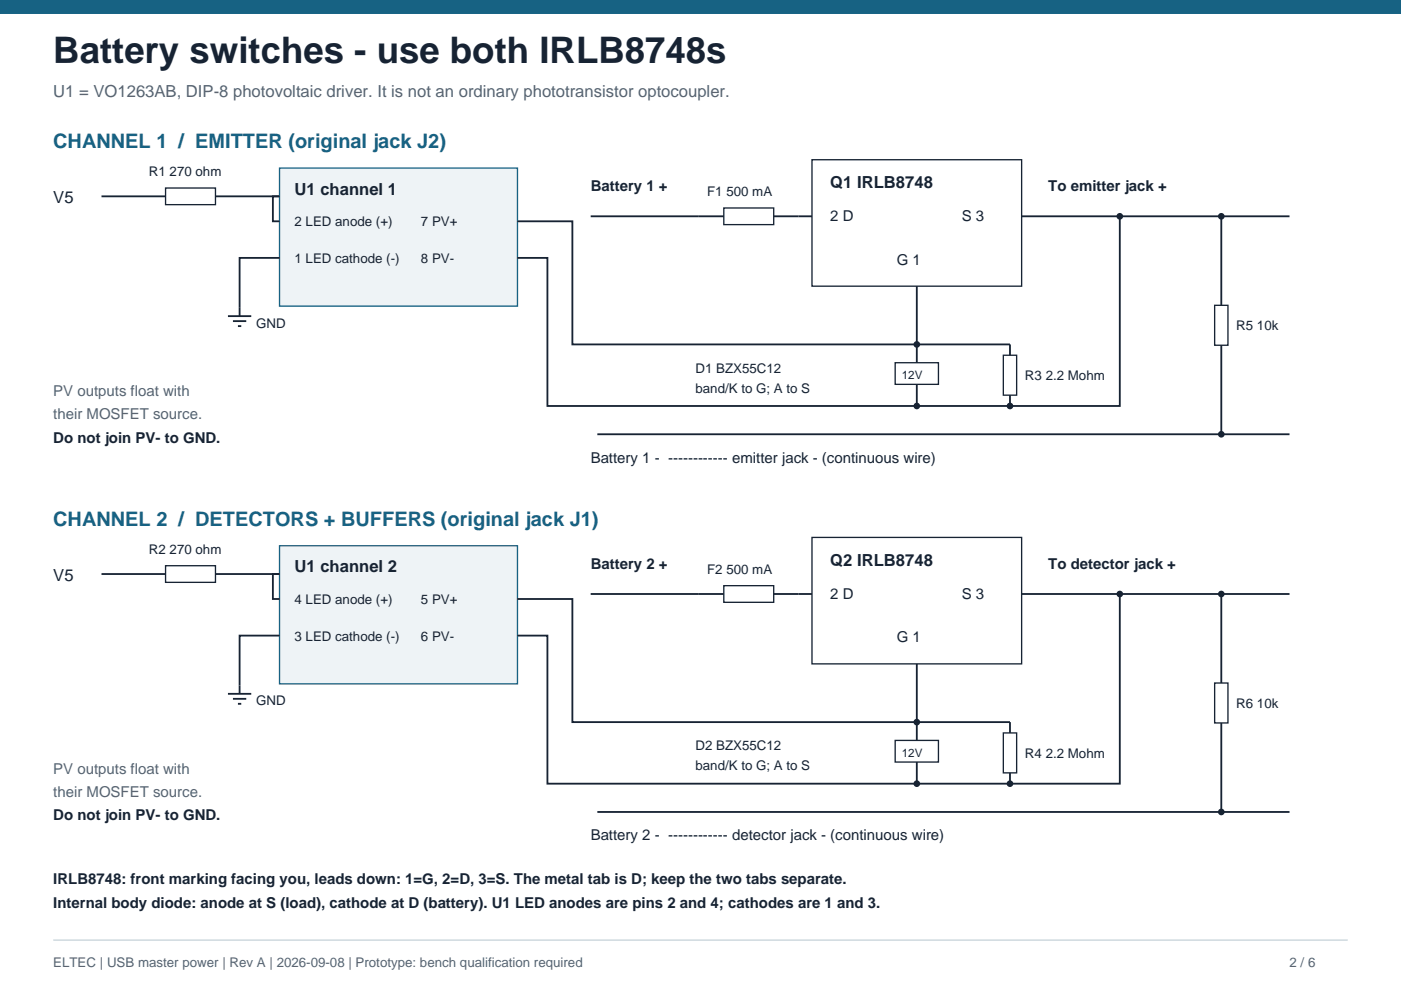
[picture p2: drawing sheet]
<svg xmlns="http://www.w3.org/2000/svg" width="297mm" height="210mm" viewBox="0 0 297 210" stroke-linecap="round" stroke-linejoin="round" font-family="sans-serif">
<defs><g id="words">
<text font-size="7.8" fill="#172333" x="11.3" y="13.4">Battery switches - use both IRLB8748s</text>
<g font-size="4.2" fill="#176283">
<text x="11.3" y="31.4">CHANNEL 1 / EMITTER (original jack J2)</text>
<text x="11.3" y="111.5">CHANNEL 2 / DETECTORS + BUFFERS (original jack J1)</text>
</g>
<text font-size="3.5" fill="#536574" x="11.3" y="20.5">U1 = VO1263AB, DIP-8 photovoltaic driver. It is not an ordinary phototransistor optocoupler.</text>
<g font-size="3.5" fill="#172333">
<text x="62.4" y="41.3">U1 channel 1</text>
<text x="176" y="39.9">Q1 IRLB8748</text>
<text x="11.3" y="43">V5</text>
<text x="176" y="119.9">Q2 IRLB8748</text>
<text x="11.3" y="123.1">V5</text>
<text x="62.4" y="121.4">U1 channel 2</text>
</g>
<g font-size="3.2" fill="#172333">
<text x="125.2" y="40.6">Battery 1 +</text>
<text x="222.2" y="40.6">To emitter jack +</text>
<text x="176" y="46.9">2 D</text>
<text x="203.9" y="46.9">S 3</text>
<text x="190.1" y="56.1">G 1</text>
<text x="11.3" y="93.8">Do not join PV- to GND.</text>
<text x="125.2" y="98.1">Battery 1 - ------------ emitter jack - (continuous wire)</text>
<text x="125.2" y="120.7">Battery 2 +</text>
<text x="222.2" y="120.7">To detector jack +</text>
<text x="176" y="127">2 D</text>
<text x="203.9" y="127">S 3</text>
<text x="190.1" y="136.2">G 1</text>
<text x="11.3" y="173.9">Do not join PV- to GND.</text>
<text x="125.2" y="178.2">Battery 2 - ------------ detector jack - (continuous wire)</text>
<text x="11.3" y="187.3">IRLB8748: front marking facing you, leads down: 1=G, 2=D, 3=S. The metal tab is D; keep the two tabs separate.</text>
<text x="11.3" y="192.6">Internal body diode: anode at S (load), cathode at D (battery). U1 LED anodes are pins 2 and 4; cathodes are 1 and 3.</text>
</g>
<g font-size="3.2" fill="#536574">
<text x="11.3" y="84">PV outputs float with</text>
<text x="11.3" y="88.9">their MOSFET source.</text>
<text x="11.3" y="164">PV outputs float with</text>
<text x="11.3" y="169">their MOSFET source.</text>
</g>
<g font-size="2.8" fill="#172333">
<text x="31.6" y="37.4">R1 270 ohm</text>
<text x="149.9" y="41.6">F1 500 mA</text>
<text x="62.4" y="48">2 LED anode (+)</text>
<text x="89.3" y="48">7 PV+</text>
<text x="62.4" y="55.7">1 LED cathode (-)</text>
<text x="89.3" y="55.7">8 PV-</text>
<text x="54.3" y="69.5">GND</text>
<text x="262.1" y="70">R5 10k</text>
<text x="147.5" y="79">D1 BZX55C12</text>
<text x="147.5" y="83.3">band/K to G; A to S</text>
<text x="217.3" y="80.6">R3 2.2 Mohm</text>
<text x="31.6" y="117.5">R2 270 ohm</text>
<text x="149.9" y="121.7">F2 500 mA</text>
<text x="62.4" y="128.1">4 LED anode (+)</text>
<text x="89.3" y="128.1">5 PV+</text>
<text x="62.4" y="135.8">3 LED cathode (-)</text>
<text x="89.3" y="135.8">6 PV-</text>
<text x="54.3" y="149.6">GND</text>
<text x="262.1" y="150.1">R6 10k</text>
<text x="147.5" y="159.1">D2 BZX55C12</text>
<text x="217.3" y="160.7">R4 2.2 Mohm</text>
<text x="147.5" y="163.3">band/K to G; A to S</text>
</g>
<g font-size="2.8" fill="#536574">
<text x="11.3" y="205">ELTEC | USB master power | Rev A | 2026-09-08 | Prototype: bench qualification required</text>
<text x="273.4" y="205">2 / 6</text>
</g>
<g font-size="2.5" fill="#172333">
<text x="191.2" y="80.4">12V</text>
<text x="191.2" y="160.5">12V</text>
</g>
</g></defs>
<path d="M0 0h297v2.8h-297z" fill-rule="evenodd" fill="#176283" stroke="#176283" stroke-width=".28"/>
<path d="M11.3 199.3h274.5" fill="none" stroke="#b6c6ce" stroke-width=".21"/>
<path d="M21.5 41.6h13.6M45.7 41.6h13.6" fill="none" stroke="#172333" stroke-width=".39"/>
<path d="M35.1 39.9h10.6v3.5h-10.6z" fill="none" stroke="#172333" stroke-width=".28"/>
<path d="M59.3 35.6h50.4v29.3h-50.4z" fill-rule="evenodd" fill="#eef3f6" stroke="#176283" stroke-width=".28"/>
<path d="M59.3 41.6h-1.4v5.3h1.4M59.3 54.7h-8.5v12.3M109.7 46.9h11.7v26.1h73v-12.3M125.2 45.9h28.3M164 45.9h8.2M216.6 45.9h56.8M237.4 45.9v40.2h-121.3v-31.4h-6.4M48.3 67h5M49.4 68.1h2.8M50.4 69.1h.8" fill="none" stroke="#172333" stroke-width=".39"/>
<path d="M172.2 33.9h44.4v26.8h-44.4zM153.5 44.1h10.5v3.5h-10.5z" fill="none" stroke="#172333" stroke-width=".28"/>
<circle cx="237.4" cy="45.9" r=".71" fill="#172333"/>
<path d="M194.4 73h19.7v2.3M214.1 83.8v2.3" fill="none" stroke="#172333" stroke-width=".39"/>
<path d="M212.7 75.3h2.8v8.5h-2.8z" fill="none" stroke="#172333" stroke-width=".28"/>
<g fill="#172333">
<circle cx="194.4" cy="73" r=".71"/>
<circle cx="214.1" cy="86.1" r=".71"/>
</g>
<path d="M194.4 73v3.9M194.4 81.5v4.6" fill="none" stroke="#172333" stroke-width=".39"/>
<path d="M189.8 76.9h9.2v4.6h-9.2z" fill="none" stroke="#172333" stroke-width=".28"/>
<circle cx="194.4" cy="86.1" r=".71" fill="#172333"/>
<path d="M258.9 45.9v18.8M258.9 73.2v18.9" fill="none" stroke="#172333" stroke-width=".39"/>
<path d="M257.5 64.7h2.8v8.5h-2.8z" fill="none" stroke="#172333" stroke-width=".28"/>
<circle cx="258.9" cy="45.9" r=".71" fill="#172333"/>
<path d="M126.6 92.1h146.8" fill="none" stroke="#172333" stroke-width=".39"/>
<circle cx="258.9" cy="92.1" r=".71" fill="#172333"/>
<path d="M21.5 121.7h13.6M45.7 121.7h13.6" fill="none" stroke="#172333" stroke-width=".39"/>
<path d="M35.1 119.9h10.6v3.6h-10.6z" fill="none" stroke="#172333" stroke-width=".28"/>
<path d="M59.3 115.7h50.4v29.3h-50.4z" fill-rule="evenodd" fill="#eef3f6" stroke="#176283" stroke-width=".28"/>
<path d="M59.3 121.7h-1.4v5.3h1.4M59.3 134.8h-8.5v12.3M109.7 127h11.7v26.1h73v-12.3M125.2 125.9h28.3M164 125.9h8.2M216.6 125.9h56.8M237.4 125.9v40.3h-121.3v-31.4h-6.4M48.3 147.1h5M49.4 148.2h2.8M50.4 149.2h.8" fill="none" stroke="#172333" stroke-width=".39"/>
<path d="M172.2 113.9h44.4v26.9h-44.4zM153.5 124.2h10.5v3.5h-10.5z" fill="none" stroke="#172333" stroke-width=".28"/>
<circle cx="237.4" cy="125.9" r=".71" fill="#172333"/>
<path d="M194.4 153.1h19.7v2.3M214.1 163.9v2.3" fill="none" stroke="#172333" stroke-width=".39"/>
<path d="M212.7 155.4h2.8v8.5h-2.8z" fill="none" stroke="#172333" stroke-width=".28"/>
<g fill="#172333">
<circle cx="194.4" cy="153.1" r=".71"/>
<circle cx="214.1" cy="166.2" r=".71"/>
</g>
<path d="M194.4 153.1v3.9M194.4 161.6v4.6" fill="none" stroke="#172333" stroke-width=".39"/>
<path d="M189.8 157h9.2v4.6h-9.2z" fill="none" stroke="#172333" stroke-width=".28"/>
<circle cx="194.4" cy="166.2" r=".71" fill="#172333"/>
<path d="M258.9 125.9v18.9M258.9 153.3v18.9" fill="none" stroke="#172333" stroke-width=".39"/>
<path d="M257.5 144.8h2.8v8.5h-2.8z" fill="none" stroke="#172333" stroke-width=".28"/>
<circle cx="258.9" cy="125.9" r=".71" fill="#172333"/>
<path d="M126.6 172.2h146.8" fill="none" stroke="#172333" stroke-width=".39"/>
<circle cx="258.9" cy="172.2" r=".71" fill="#172333"/>
<use href="#words"/>
</svg>
